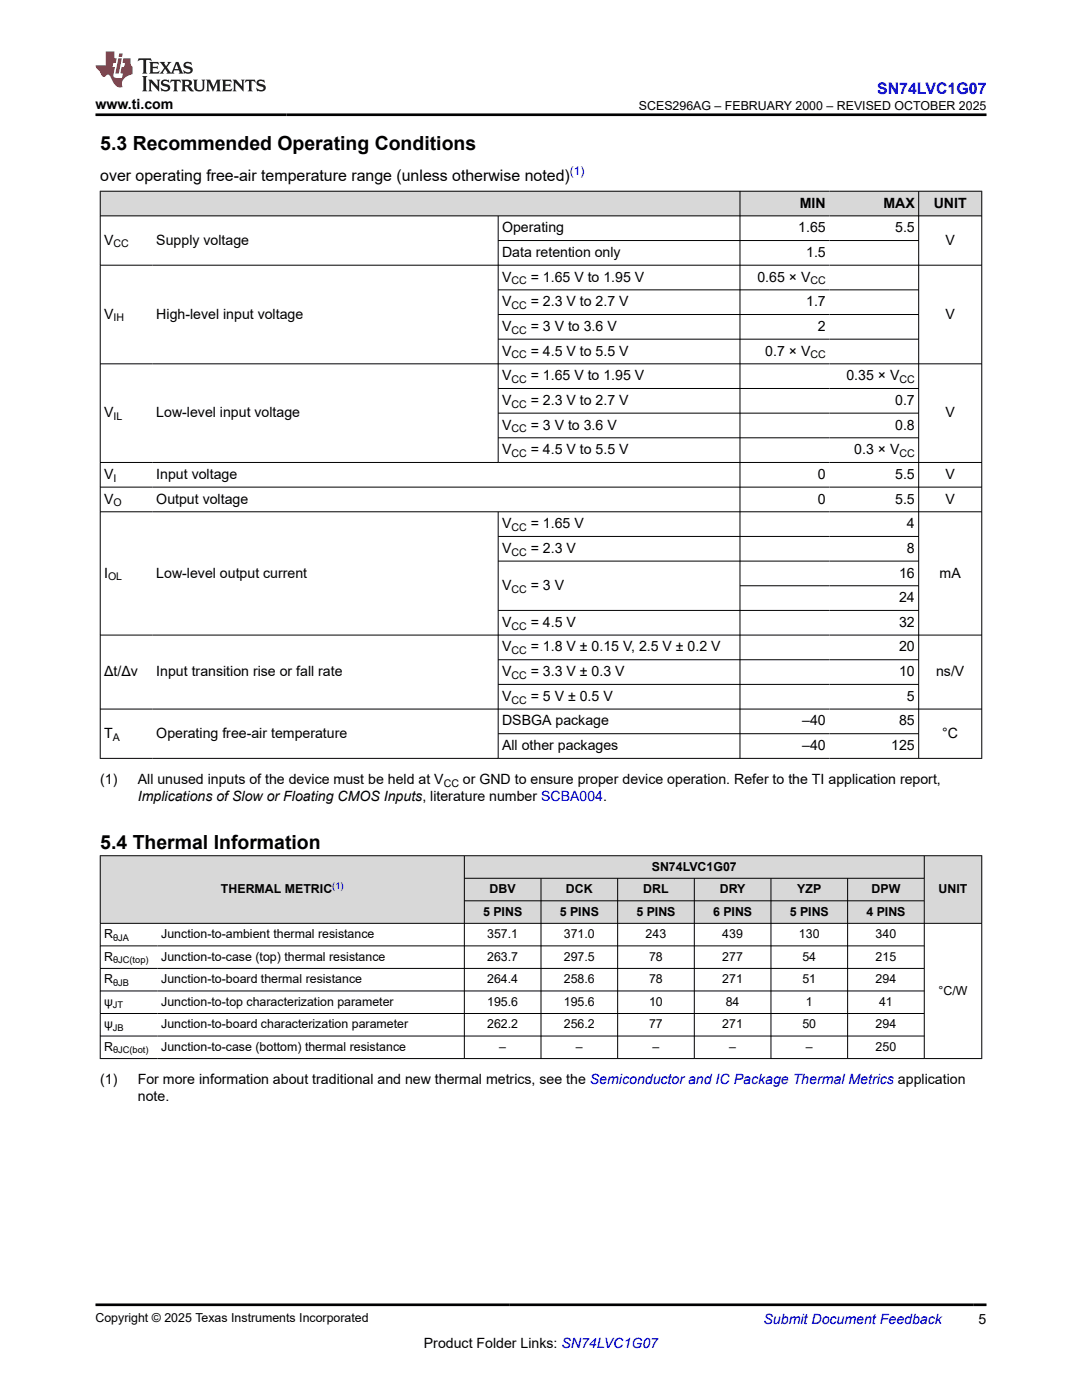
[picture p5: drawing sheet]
<svg xmlns="http://www.w3.org/2000/svg" width="216mm" height="279mm" viewBox="0 0 216 279" stroke-linecap="round" stroke-linejoin="round" font-family="sans-serif">
<defs><g id="words">
<g font-size="3.9">
<text x="20" y="29.9">5.3 Recommended Operating Conditions</text>
<text x="20" y="169.5">5.4 Thermal Information</text>
</g>
<text font-size="3.2" fill="#00f" x="175" y="18.7">SN74LVC1G07</text>
<text font-size="3.2" x="20" y="36.1">over operating free-air temperature range (unless otherwise noted)</text>
<g font-size="2.8">
<text x="19" y="21.8">www.ti.com</text>
<text x="159.6" y="41.4">MIN</text>
<text x="176.3" y="41.4">MAX</text>
<text x="186.3" y="41.4">UNIT</text>
<text x="100.2" y="46.4">Operating</text>
<text x="159.3" y="46.4">1.65</text>
<text x="178.6" y="46.4">5.5</text>
<text x="20.8" y="48.8">V</text>
<text x="31.2" y="48.8">Supply voltage</text>
<text x="100.2" y="51.3">Data retention only</text>
<text x="160.9" y="51.3">1.5</text>
<text x="188.7" y="48.8">V</text>
<text x="100.2" y="56.2">V</text>
<text x="105.9" y="56.2">= 1.65 V to 1.95 V</text>
<text x="151.1" y="56.2">0.65 × V</text>
<text x="20.8" y="63.6">V</text>
<text x="31.2" y="63.6">High-level input voltage</text>
<text x="100.2" y="61.1">V</text>
<text x="105.9" y="61.1">= 2.3 V to 2.7 V</text>
<text x="160.9" y="61.1">1.7</text>
<text x="188.7" y="63.6">V</text>
<text x="100.2" y="66">V</text>
<text x="100.2" y="71">V</text>
<text x="105.9" y="66">= 3 V to 3.6 V</text>
<text x="105.9" y="71">= 4.5 V to 5.5 V</text>
<text x="152.7" y="71">0.7 × V</text>
<text x="163.2" y="66">2</text>
<text x="100.2" y="75.9">V</text>
<text x="105.9" y="75.9">= 1.65 V to 1.95 V</text>
<text x="168.9" y="75.9">0.35 × V</text>
<text x="20.8" y="83.3">V</text>
<text x="31.2" y="83.3">Low-level input voltage</text>
<text x="100.2" y="80.8">V</text>
<text x="105.9" y="80.8">= 2.3 V to 2.7 V</text>
<text x="178.6" y="80.8">0.7</text>
<text x="188.7" y="83.3">V</text>
<text x="100.2" y="85.7">V</text>
<text x="105.9" y="85.7">= 3 V to 3.6 V</text>
<text x="178.6" y="85.7">0.8</text>
<text x="20.8" y="95.6">V</text>
<text x="31.2" y="95.6">Input voltage</text>
<text x="100.2" y="90.6">V</text>
<text x="105.9" y="90.6">= 4.5 V to 5.5 V</text>
<text x="163.2" y="95.6">0</text>
<text x="170.5" y="90.6">0.3 × V</text>
<text x="178.6" y="95.6">5.5</text>
<text x="188.7" y="95.6">V</text>
<text x="20.8" y="100.5">V</text>
<text x="31.2" y="100.5">Output voltage</text>
<text x="163.2" y="100.5">0</text>
<text x="178.6" y="100.5">5.5</text>
<text x="188.7" y="100.5">V</text>
<text x="100.2" y="105.4">V</text>
<text x="105.9" y="105.4">= 1.65 V</text>
<text x="181" y="105.4">4</text>
<text x="100.2" y="110.3">V</text>
<text x="105.9" y="110.3">= 2.3 V</text>
<text x="181" y="110.3">8</text>
<text x="20.8" y="115.3">I</text>
<text x="31.2" y="115.3">Low-level output current</text>
<text x="100.2" y="117.7">V</text>
<text x="105.9" y="117.7">= 3 V</text>
<text x="179.4" y="115.3">16</text>
<text x="187.5" y="115.3">mA</text>
<text x="100.2" y="125.1">V</text>
<text x="105.9" y="125.1">= 4.5 V</text>
<text x="179.4" y="120.2">24</text>
<text x="179.4" y="125.1">32</text>
<text x="100.2" y="130">V</text>
<text x="105.9" y="130">= 1.8 V ± 0.15 V, 2.5 V ± 0.2 V</text>
<text x="179.4" y="130">20</text>
<text x="20.8" y="134.9">Δt/Δv</text>
<text x="31.2" y="134.9">Input transition rise or fall rate</text>
<text x="100.2" y="134.9">V</text>
<text x="105.9" y="134.9">= 3.3 V ± 0.3 V</text>
<text x="179.4" y="134.9">10</text>
<text x="186.8" y="134.9">ns/V</text>
<text x="100.2" y="139.9">V</text>
<text x="105.9" y="139.9">= 5 V ± 0.5 V</text>
<text x="181" y="139.9">5</text>
<text x="20.8" y="147.2">T</text>
<text x="31.2" y="147.2">Operating free-air temperature</text>
<text x="100.2" y="144.8">DSBGA package</text>
<text x="100.2" y="149.7">All other packages</text>
<text x="160.1" y="144.8">–40</text>
<text x="160.1" y="149.7">–40</text>
<text x="177.8" y="149.7">125</text>
<text x="179.4" y="144.8">85</text>
<text x="188" y="147.2">°C</text>
<text x="20" y="156.5">(1)</text>
<text x="27.5" y="156.5">All unused inputs of the device must be held at V</text>
<text x="27.5" y="159.9">Implications of Slow or Floating CMOS Inputs, literature number SCBA004.</text>
<text x="92.4" y="156.5">or GND to ensure proper device operation. Refer to the TI application report,</text>
<text x="20" y="216.4">(1)</text>
<text x="27.5" y="219.8">note.</text>
<text x="27.5" y="216.4">For more information about traditional and new thermal metrics, see the Semiconductor and IC Package Thermal Metrics application</text>
<text x="84.6" y="269">Product Folder Links: SN74LVC1G07</text>
<text x="195.3" y="264.2">5</text>
</g>
<text font-size="2.8" fill="#00f" x="152.4" y="264.2">Submit Document Feedback</text>
<g font-size="2.5">
<text x="127.5" y="21.9">SCES296AG – FEBRUARY 2000 – REVISED OCTOBER 2025</text>
<text x="130.1" y="173.7">SN74LVC1G07</text>
<text x="44.1" y="178.2">THERMAL METRIC</text>
<text x="97.7" y="178.2">DBV</text>
<text x="112.9" y="178.2">DCK</text>
<text x="128.4" y="178.2">DRL</text>
<text x="143.6" y="178.2">DRY</text>
<text x="159.1" y="178.2">YZP</text>
<text x="173.9" y="178.2">DPW</text>
<text x="187.3" y="178.2">UNIT</text>
<text x="96.4" y="182.7">5 PINS</text>
<text x="111.7" y="182.7">5 PINS</text>
<text x="127" y="182.7">5 PINS</text>
<text x="142.3" y="182.7">6 PINS</text>
<text x="157.6" y="182.7">5 PINS</text>
<text x="172.9" y="182.7">4 PINS</text>
<text x="20.8" y="187.2">R</text>
<text x="20.8" y="191.7">R</text>
<text x="32.2" y="187.2">Junction-to-ambient thermal resistance</text>
<text x="32.2" y="191.7">Junction-to-case (top) thermal resistance</text>
<text x="97.2" y="187.2">357.1</text>
<text x="97.2" y="191.7">263.7</text>
<text x="112.5" y="187.2">371.0</text>
<text x="112.5" y="191.7">297.5</text>
<text x="128.8" y="187.2">243</text>
<text x="129.5" y="191.7">78</text>
<text x="144.1" y="187.2">439</text>
<text x="144.1" y="191.7">277</text>
<text x="159.4" y="187.2">130</text>
<text x="160.1" y="191.7">54</text>
<text x="174.7" y="187.2">340</text>
<text x="174.7" y="191.7">215</text>
<text x="20.8" y="196.2">R</text>
<text x="32.2" y="196.2">Junction-to-board thermal resistance</text>
<text x="97.2" y="196.2">264.4</text>
<text x="112.5" y="196.2">258.6</text>
<text x="129.5" y="196.2">78</text>
<text x="144.1" y="196.2">271</text>
<text x="160.1" y="196.2">51</text>
<text x="174.7" y="196.2">294</text>
<text x="20.8" y="200.7">ψ</text>
<text x="32.2" y="200.7">Junction-to-top characterization parameter</text>
<text x="97.2" y="200.7">195.6</text>
<text x="112.5" y="200.7">195.6</text>
<text x="129.5" y="200.7">10</text>
<text x="144.8" y="200.7">84</text>
<text x="160.8" y="200.7">1</text>
<text x="175.4" y="200.7">41</text>
<text x="187.3" y="198.5">°C/W</text>
<text x="20.8" y="205.2">ψ</text>
<text x="20.8" y="209.7">R</text>
<text x="32.2" y="205.2">Junction-to-board characterization parameter</text>
<text x="32.2" y="209.7">Junction-to-case (bottom) thermal resistance</text>
<text x="97.2" y="205.2">262.2</text>
<text x="99.6" y="209.7">–</text>
<text x="112.5" y="205.2">256.2</text>
<text x="114.9" y="209.7">–</text>
<text x="129.5" y="205.2">77</text>
<text x="130.2" y="209.7">–</text>
<text x="144.1" y="205.2">271</text>
<text x="145.5" y="209.7">–</text>
<text x="160.1" y="205.2">50</text>
<text x="160.8" y="209.7">–</text>
<text x="174.7" y="205.2">294</text>
<text x="174.7" y="209.7">250</text>
<text x="19" y="263.9">Copyright © 2025 Texas Instruments Incorporated</text>
</g>
<text font-size="2.4" fill="#00f" x="113.7" y="35">(1)</text>
<g font-size="2.1">
<text x="22.6" y="49.4">CC</text>
<text x="102.1" y="56.8">CC</text>
<text x="161.7" y="56.8">CC</text>
<text x="22.6" y="64.1">IH</text>
<text x="102.1" y="61.7">CC</text>
<text x="102.1" y="66.6">CC</text>
<text x="102.1" y="71.5">CC</text>
<text x="161.7" y="71.5">CC</text>
<text x="102.1" y="76.4">CC</text>
<text x="179.5" y="76.4">CC</text>
<text x="22.6" y="83.8">IL</text>
<text x="102.1" y="81.4">CC</text>
<text x="102.1" y="86.3">CC</text>
<text x="102.1" y="91.2">CC</text>
<text x="179.5" y="91.2">CC</text>
<text x="22.6" y="96.1">I</text>
<text x="22.6" y="101.1">O</text>
<text x="102.1" y="106">CC</text>
<text x="102.1" y="110.9">CC</text>
<text x="21.6" y="115.8">OL</text>
<text x="102.1" y="118.3">CC</text>
<text x="102.1" y="125.7">CC</text>
<text x="102.1" y="130.6">CC</text>
<text x="102.1" y="135.5">CC</text>
<text x="102.1" y="140.4">CC</text>
<text x="22.5" y="147.8">A</text>
<text x="88.5" y="157.1">CC</text>
</g>
<text font-size="1.9" fill="#00f" x="66.3" y="177.4">(1)</text>
<g font-size="1.9">
<text x="22.6" y="187.7">θJA</text>
<text x="22.6" y="192.2">θJC(top)</text>
<text x="22.6" y="196.7">θJB</text>
<text x="22.5" y="201.2">JT</text>
<text x="22.5" y="205.7">JB</text>
<text x="22.6" y="210.2">θJC(bot)</text>
</g>
</g></defs>
<g fill="#d8d8d8">
<path d="M20 38.2h175.9v4.9h-175.9z" fill-rule="evenodd"/>
<path d="M20.1 38.2h127.5v4.8h-127.5z" fill-rule="evenodd"/>
<path d="M147.7 38.2h17.8v4.8h-17.8z" fill-rule="evenodd"/>
<path d="M165.5 38.2h17.8v4.8h-17.8z" fill-rule="evenodd"/>
<path d="M183.4 38.2h12.4v4.8h-12.4z" fill-rule="evenodd"/>
</g>
<g fill="none" stroke="#000" stroke-width=".2">
<path d="M19.9 38.2h176.1M20 38.1v113.3M147.7 38.1v113.3M183.3 38.1v113.3M195.9 38.1v113.3M19.9 43.1h176.1M19.9 52.9h176.1M99.4 43.1v49.3M99.4 48h84M99.4 57.8h84M19.9 72.6h176.1M99.4 62.8h84"/>
<path d="M99.4 67.7h84M99.4 77.5h84M19.9 92.3h176.1M19.9 97.2h176.1M99.4 82.5h84M99.4 87.4h84M19.9 102.1h176.1M99.4 102.1v49.3M99.4 107.1h84M99.4 112h84M147.7 116.9h35.7M19.9 126.7h176.1"/>
<path d="M99.4 131.7h84M99.4 136.6h84M183.4 121.8h-84M19.9 141.5h176.1M19.9 151.4h176.1M99.4 146.4h84"/>
</g>
<g fill="#d8d8d8">
<path d="M20 170.8h175.9v4.5h-175.9z" fill-rule="evenodd"/>
<path d="M20.1 170.8h72.5v13.4h-72.5z" fill-rule="evenodd"/>
<path d="M92.7 170.8h91.7v4.4h-91.7z" fill-rule="evenodd"/>
<path d="M184.5 170.8h11.3v13.4h-11.3z" fill-rule="evenodd"/>
<path d="M92.7 175.3h15.2v4.4h-15.2z" fill-rule="evenodd"/>
<path d="M108 175.3h15.2v4.4h-15.2z" fill-rule="evenodd"/>
<path d="M123.3 175.3h15.2v4.4h-15.2z" fill-rule="evenodd"/>
<path d="M138.6 175.3h15.2v4.4h-15.2z" fill-rule="evenodd"/>
<path d="M153.9 175.3h15.2v4.4h-15.2z" fill-rule="evenodd"/>
<path d="M169.2 175.3h15.2v4.4h-15.2z" fill-rule="evenodd"/>
<path d="M92.7 179.8h15.2v4.4h-15.2z" fill-rule="evenodd"/>
<path d="M108 179.8h15.2v4.4h-15.2z" fill-rule="evenodd"/>
<path d="M123.3 179.8h15.2v4.4h-15.2z" fill-rule="evenodd"/>
<path d="M138.6 179.8h15.2v4.4h-15.2z" fill-rule="evenodd"/>
<path d="M153.9 179.8h15.2v4.4h-15.2z" fill-rule="evenodd"/>
<path d="M169.2 179.8h15.2v4.4h-15.2z" fill-rule="evenodd"/>
</g>
<g fill="none" stroke="#000" stroke-width=".2">
<path d="M19.9 170.8h176.1M20 170.7v40.6M92.7 170.7v40.6M92.7 175.3h91.8M92.7 179.8h91.8M107.9 175.3v36M123.2 175.3v36M138.5 175.3v36M153.8 175.3v36M169.1 175.3v36M184.4 170.7v40.6M195.9 170.7v40.6"/>
<path d="M19.9 184.3h176.1M19.9 188.8h164.6M19.9 193.3h164.6M19.9 197.8h164.6M19.9 211.3h176.1M19.9 202.3h164.6M19.9 206.8h164.6"/>
</g>
<path d="M27.7 11.6l-.2 .6 .5-.2h.6v.1v2.2l-.2 .4h1l-.2-.4v-2.2v-.1h.5l.5 .2-.1-.6zM29.8 12.4l.2 .3v1.6l-.2 .4h1.9l.1-.6a1.08 1.08 0 0 1-1.3 .2v-.7h.6l.4 .2v-.7l-.4 .2h-.6v-.5l.2-.2a1 1 0 0 1 1 .3l-.1-.5zM31.8 12.4l1 1.1-1 1.2h.9l-.2-.2 .4-.8 .5 .8-.2 .2h1.6l-.2-.2 .1-.5h1l.1 .5-.1 .2h.9l-.2-.4-.8-1.9h-.5l-1 2.1-.8-1.1 .9-1h-.8l.2 .2-.5 .6-.3-.6 .1-.2zM35.2 12.8l.4 1h-.8zM36.8 12.5a.65 .65 0 0 0-.2 .7 .65 .65 0 0 0 .6 .5l.7 .1 .1 .3a.79 .79 0 0 1-.7 .4 .79 .79 0 0 1-.7-.5l.1 .7 .2-.1a.93 .93 0 0 0 1.1 0 .93 .93 0 0 0 .4-.9 1.46 1.46 0 0 0-1.2-.6l-.1-.3a1.09 1.09 0 0 1 1.2 .2l-.2-.6-.1 .1-.6-.2zM28.4 15.2l.2 .4v2.2l-.2 .4h1l-.2-.4v-2.2l.2-.4zM29.6 15.9l.2 .4v1.5l-.2 .4h.8l-.3-.4v-1.3l1.7 1.8v-2l.2-.4h-.8l.2 .2 .1 1.1-1.2-1.3zM32.3 16a.65 .65 0 0 0-.2 .8 .65 .65 0 0 0 .7 .4l.6 .2 .1 .2a.79 .79 0 0 1-.7 .4 .79 .79 0 0 1-.7-.5l.1 .7 .2-.1a.93 .93 0 0 0 1.1 .1 .93 .93 0 0 0 .4-1 1.46 1.46 0 0 0-1.2-.5l-.1-.4a1.09 1.09 0 0 1 1.2 .2l-.2-.6-.1 .1-.6-.1zM34.1 15.9l-.1 .6a.63 .63 0 0 1 .7-.3l.1 1.6-.3 .4h1l-.2-.4v-1.6a.66 .66 0 0 1 .8 .3l-.1-.6zM36.2 15.9l.2 .4v1.5l-.2 .4h.9l-.2-.2v-.7h.5l.1 .2a.79 .79 0 0 0 1.2 .6l-1-.9a.61 .61 0 0 0 .6-.6 .61 .61 0 0 0-.5-.7zM36.9 16.2h.2a.47 .47 0 0 1 .5 .1 .47 .47 0 0 1 .1 .5l-.2 .1-.6 .1zM38.5 15.9l.2 .2a2.27 2.27 0 0 0 .4 2 1.04 1.04 0 0 0 1.7-.7v-1.3l.2-.2h-.8l.2 .4v1.1a.6 .6 0 0 1-.6 .6 .6 .6 0 0 1-.6-.6v-1.1l.3-.4zM41.1 15.9l.2 .4v1.5l-.2 .4h.7l-.2-.4v-1.4l.9 1.9 .8-1.9v1.4l-.2 .4h1l-.3-.4v-1.5l.3-.4h-.8l-.7 1.5-.7-1.5zM44.3 15.9l.2 .4v1.5l-.2 .4h1.9l.1-.6a1.09 1.09 0 0 1-1.3 .2v-.7h.6l.4 .2v-.6l-.4 .2h-.6v-.6l.2-.1a1.01 1.01 0 0 1 1 .3l-.1-.6zM46.4 15.9l.3 .4v1.5l-.3 .4h.8l-.2-.4v-1.3l1.6 1.8v-2l.2-.4h-.7l.2 .2v1.1l-1.2-1.3zM49 15.9l-.1 .6a.63 .63 0 0 1 .8-.3v1.6l-.3 .4h1l-.2-.4v-1.6a.66 .66 0 0 1 .8 .3l-.1-.6zM51.4 16a.65 .65 0 0 0-.2 .8 .65 .65 0 0 0 .6 .4l.6 .2 .2 .2a.79 .79 0 0 1-.8 .4 .79 .79 0 0 1-.6-.5l.1 .7 .2-.1a.93 .93 0 0 0 1 .1 .93 .93 0 0 0 .5-1 1.46 1.46 0 0 0-1.3-.5l-.1-.4a1.09 1.09 0 0 1 1.3 .2l-.2-.6-.2 .1-.5-.1z" fill="#231f20"/>
<path d="M21.1 10.3v2.7h-2.1l.1 .4 .9 1a.95 .95 0 0 0 .9 .9 .59 .59 0 0 1 .6-.4 .59 .59 0 0 1 .5 .3l.4 .8a1.59 1.59 0 0 0 2.1 1.4 1.61 1.61 0 0 1 1-2.3l1-.3-.1-1.5a1.59 1.59 0 0 1-.4-1.7h-1.4l-.2 .9h.5l-.1 .9h-.5l-.2 .9v.3l.4 .1-.2 .9h-.6a.73 .73 0 0 1-1.1-.7l.3-1.5h-.5l.2-.9h.5l.2-.9h-.5v-1.3zM23.6 11.6l-.6 3.1h.7l.6-3.1zM23.8 10.7l-.1 .6h.7l.1-.6z" fill="#ed1c24"/>
<path d="M19 22.9h177.8M19 260.4h177.8" fill="none" stroke="#000" stroke-width=".53"/>
<use href="#words"/>
</svg>
